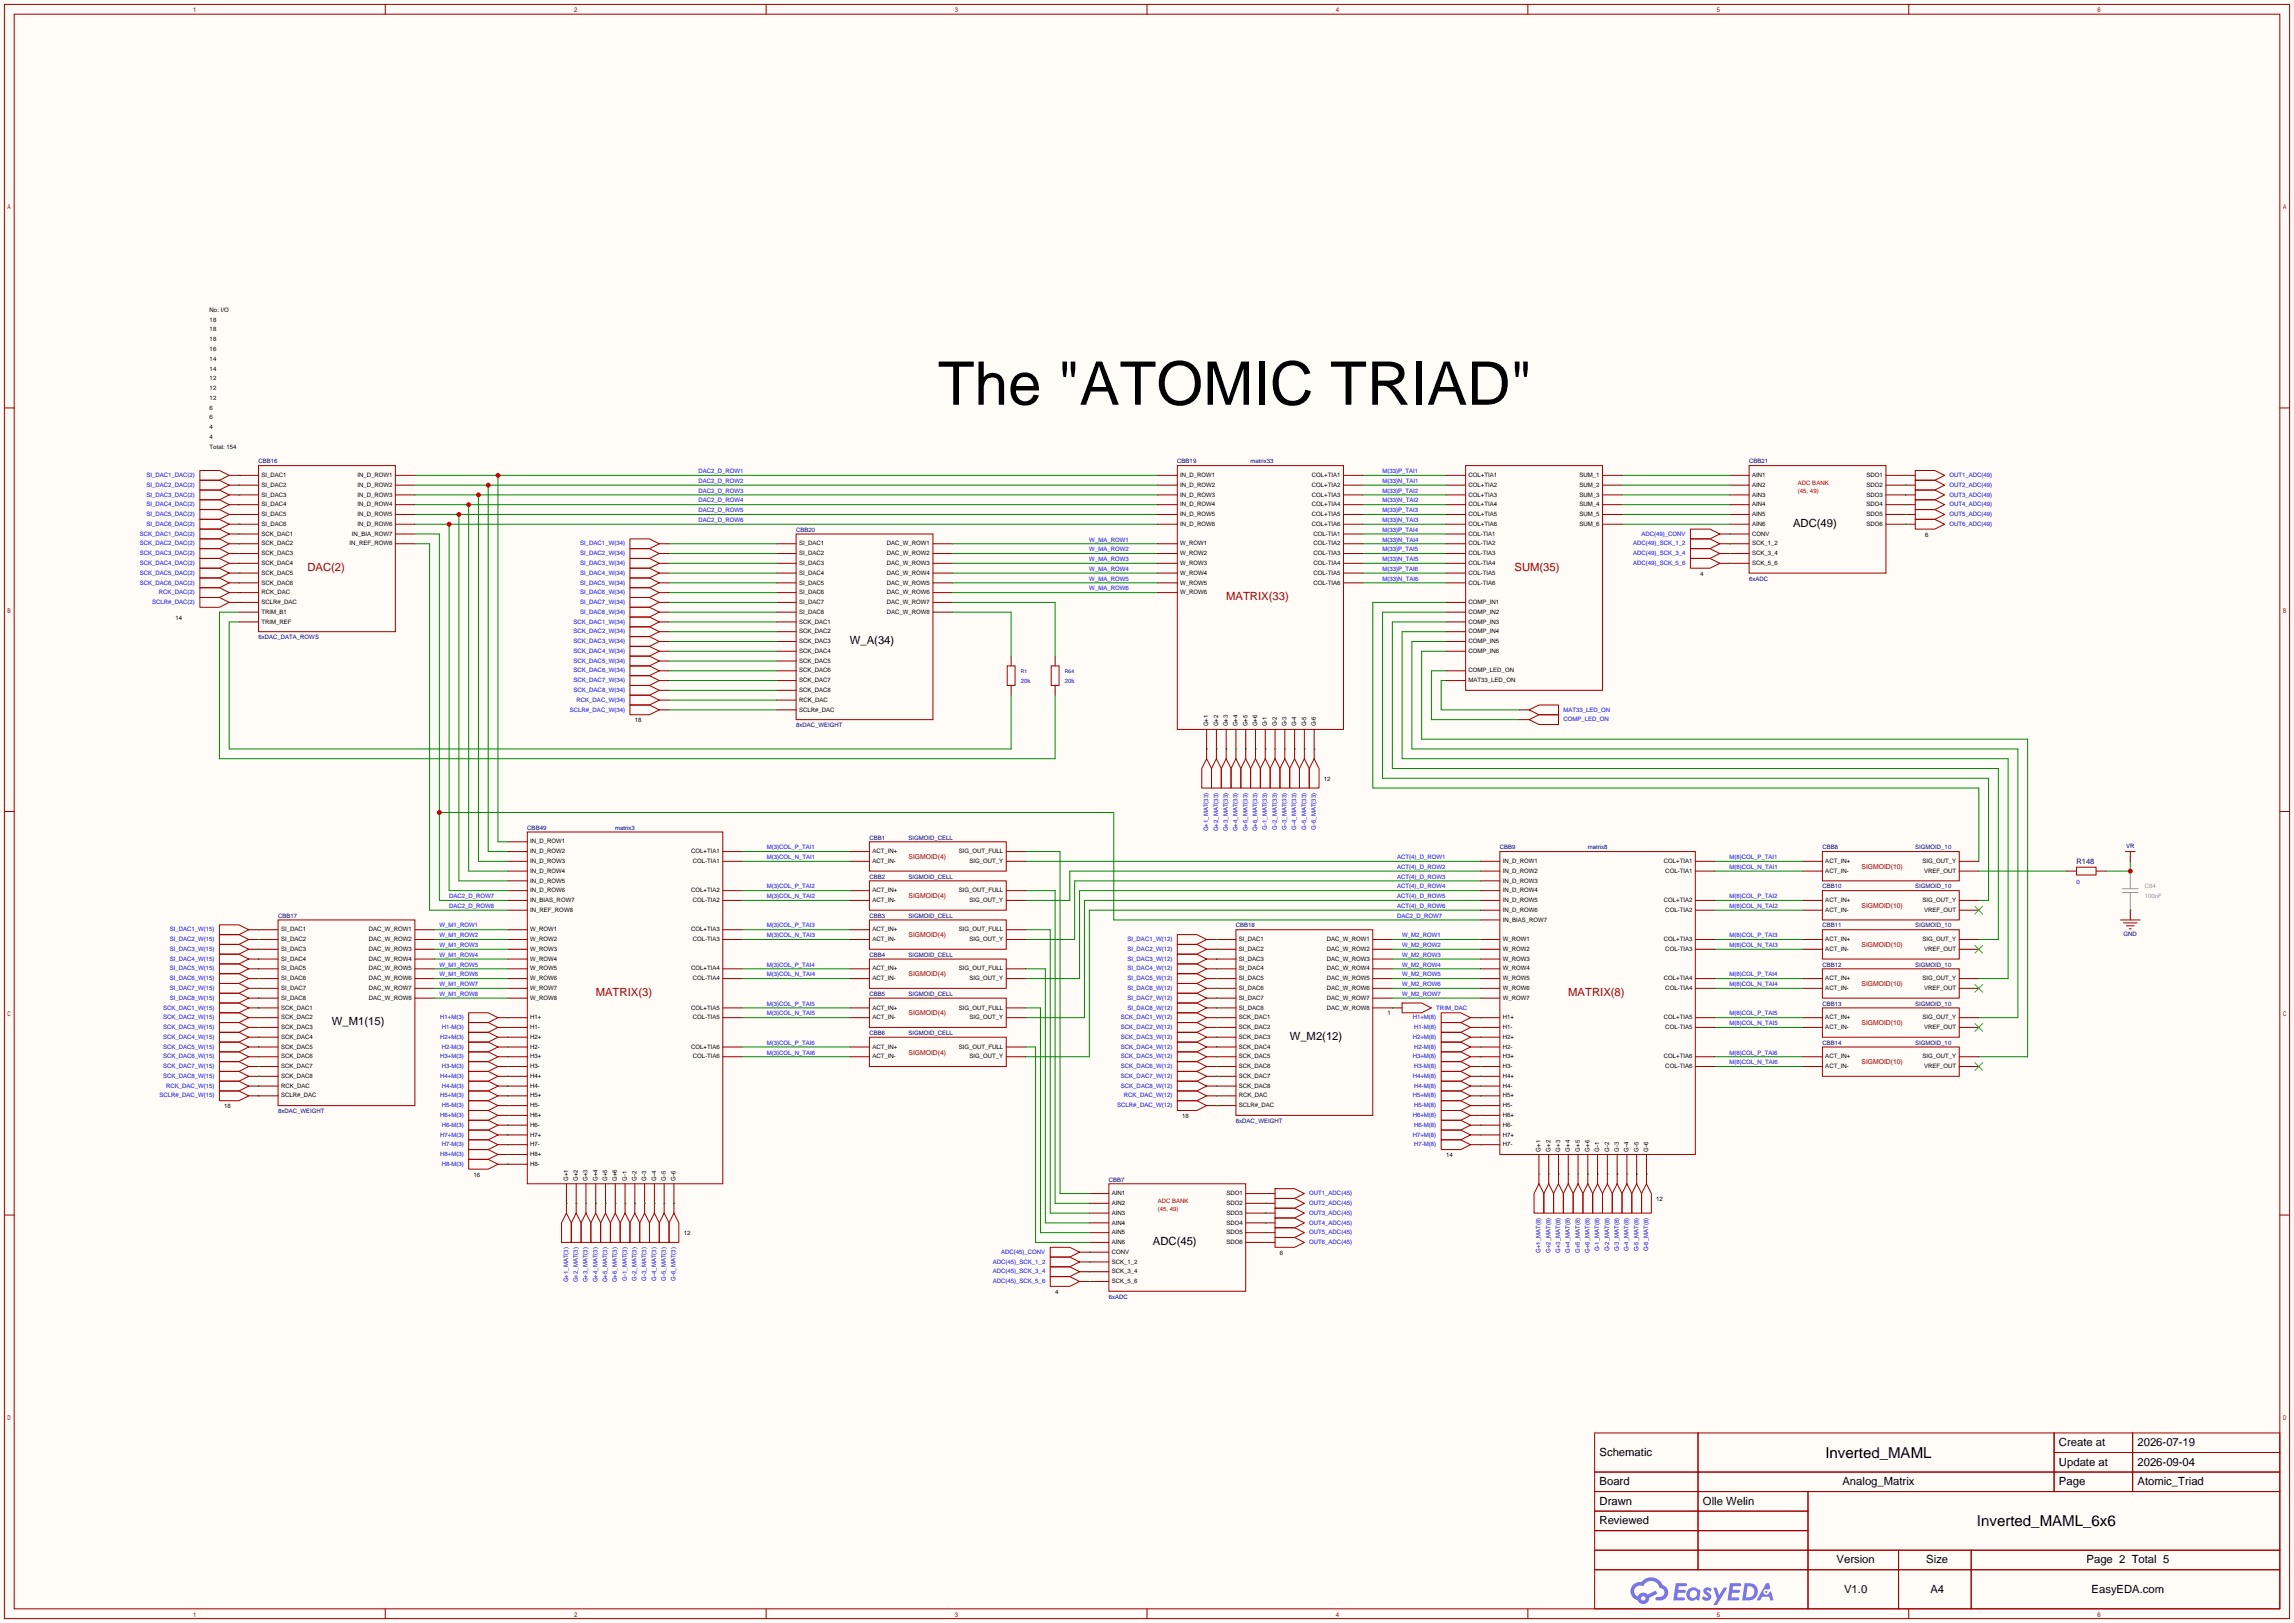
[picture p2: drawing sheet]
<svg xmlns="http://www.w3.org/2000/svg" width="596mm" height="422mm" viewBox="0 0 596 422" stroke-linecap="round" stroke-linejoin="round" font-family="sans-serif">
<defs><g id="words">
<text font-size="15.6" x="243.7" y="105.2">The &quot;ATOMIC TRIAD&quot;</text>
<g font-size="3.9">
<text x="474.4" y="378.9">Inverted_MAML</text>
<text x="513.8" y="396.7">Inverted_MAML_6x6</text>
</g>
<g font-size="2.9">
<text x="466" y="137">ADC(49)</text>
<text x="220.9" y="167.4">W_A(34)</text>
<text x="86.2" y="266.5">W_M1(15)</text>
<text x="335.2" y="270.3">W_M2(12)</text>
<text x="299.6" y="323.6">ADC(45)</text>
<text x="535.1" y="375.9">Create at</text>
<text x="555.5" y="375.9">2026-07-19</text>
<text x="415.7" y="378.4">Schematic</text>
<text x="535.1" y="381">Update at</text>
<text x="555.5" y="381">2026-09-04</text>
<text x="415.7" y="386.1">Board</text>
<text x="478.8" y="386.1">Analog_Matrix</text>
<text x="535.1" y="386.1">Page</text>
<text x="555.5" y="386.1">Atomic_Triad</text>
<text x="415.7" y="391.1">Drawn</text>
<text x="442.5" y="391.1">Olle Welin</text>
<text x="415.7" y="396.2">Reviewed</text>
<text x="477.3" y="406.4">Version</text>
<text x="500.6" y="406.4">Size</text>
<text x="542.2" y="406.4">Page 2 Total 5</text>
<text x="479.2" y="414">V1.0</text>
<text x="501.6" y="414">A4</text>
<text x="543.5" y="414">EasyEDA.com</text>
</g>
<g font-size="2.9" fill="#a00000">
<text x="79.9" y="148.4">DAC(2)</text>
<text x="393.6" y="148.4">SUM(35)</text>
<text x="318.6" y="156">MATRIX(33)</text>
<text x="154.8" y="258.9">MATRIX(3)</text>
<text x="407.5" y="258.9">MATRIX(8)</text>
</g>
<text font-size="2" fill="#000080" x="539.6" y="224.6">R148</text>
<g font-size="1.8" fill="#a00000">
<text x="236.1" y="223.3">SIGMOID(4)</text>
<text x="483.7" y="225.9">SIGMOID(10)</text>
<text x="236.1" y="233.5">SIGMOID(4)</text>
<text x="483.7" y="236">SIGMOID(10)</text>
<text x="236.1" y="243.6">SIGMOID(4)</text>
<text x="483.7" y="246.2">SIGMOID(10)</text>
<text x="236.1" y="253.8">SIGMOID(4)</text>
<text x="483.7" y="256.3">SIGMOID(10)</text>
<text x="236.1" y="264">SIGMOID(4)</text>
<text x="483.7" y="266.5">SIGMOID(10)</text>
<text x="236.1" y="274.1">SIGMOID(4)</text>
<text x="483.7" y="276.7">SIGMOID(10)</text>
</g>
<g font-size="1.6">
<text x="54.5" y="81.1">No: I/O</text>
<text x="54.5" y="83.6">18</text>
<text x="54.5" y="88.7">18</text>
<text x="54.5" y="86.2">18</text>
<text x="54.5" y="93.8">14</text>
<text x="54.5" y="91.2">16</text>
<text x="54.5" y="96.3">14</text>
<text x="54.5" y="101.4">12</text>
<text x="54.5" y="98.9">12</text>
<text x="54.5" y="103.9">12</text>
<text x="54.5" y="106.5">6</text>
<text x="54.5" y="109">6</text>
<text x="54.5" y="111.6">4</text>
<text x="54.5" y="116.6">Total: 154</text>
<text x="54.5" y="114.1">4</text>
<text x="67.9" y="124">SI_DAC1</text>
<text x="92.9" y="124">IN_D_ROW1</text>
<text x="306.7" y="124">IN_D_ROW1</text>
<text x="340.9" y="124">COL+TIA1</text>
<text x="381.6" y="124">COL+TIA1</text>
<text x="410.5" y="124">SUM_1</text>
<text x="455.3" y="124">AIN1</text>
<text x="485.1" y="124">SDO1</text>
<text x="67.9" y="126.5">SI_DAC2</text>
<text x="67.9" y="129.1">SI_DAC3</text>
<text x="67.9" y="131.6">SI_DAC4</text>
<text x="92.9" y="126.5">IN_D_ROW2</text>
<text x="92.9" y="129.1">IN_D_ROW3</text>
<text x="92.9" y="131.6">IN_D_ROW4</text>
<text x="306.7" y="126.5">IN_D_ROW2</text>
<text x="306.7" y="129.1">IN_D_ROW3</text>
<text x="306.7" y="131.6">IN_D_ROW4</text>
<text x="340.9" y="126.5">COL+TIA2</text>
<text x="340.9" y="129.1">COL+TIA3</text>
<text x="340.9" y="131.6">COL+TIA4</text>
<text x="381.6" y="126.5">COL+TIA2</text>
<text x="381.6" y="129.1">COL+TIA3</text>
<text x="381.6" y="131.6">COL+TIA4</text>
<text x="410.5" y="126.5">SUM_2</text>
<text x="410.5" y="129.1">SUM_3</text>
<text x="410.5" y="131.6">SUM_4</text>
<text x="455.3" y="126.5">AIN2</text>
<text x="455.3" y="129.1">AIN3</text>
<text x="455.3" y="131.6">AIN4</text>
<text x="485.1" y="126.5">SDO2</text>
<text x="485.1" y="129.1">SDO3</text>
<text x="485.1" y="131.6">SDO4</text>
<text x="67.9" y="134.2">SI_DAC5</text>
<text x="67.9" y="136.7">SI_DAC6</text>
<text x="92.9" y="134.2">IN_D_ROW5</text>
<text x="92.9" y="136.7">IN_D_ROW6</text>
<text x="306.7" y="134.2">IN_D_ROW5</text>
<text x="306.7" y="136.7">IN_D_ROW6</text>
<text x="340.9" y="134.2">COL+TIA5</text>
<text x="340.9" y="136.7">COL+TIA6</text>
<text x="381.6" y="134.2">COL+TIA5</text>
<text x="381.6" y="136.7">COL+TIA6</text>
<text x="410.5" y="134.2">SUM_5</text>
<text x="410.5" y="136.7">SUM_6</text>
<text x="455.3" y="134.2">AIN5</text>
<text x="455.3" y="136.7">AIN6</text>
<text x="485.1" y="134.2">SDO5</text>
<text x="485.1" y="136.7">SDO6</text>
<text x="67.9" y="139.2">SCK_DAC1</text>
<text x="67.9" y="141.8">SCK_DAC2</text>
<text x="90.9" y="141.8">IN_REF_ROW8</text>
<text x="91.5" y="139.2">IN_BIA_ROW7</text>
<text x="207.6" y="141.8">SI_DAC1</text>
<text x="230.5" y="141.8">DAC_W_ROW1</text>
<text x="306.7" y="141.8">W_ROW1</text>
<text x="341.3" y="139.2">COL-TIA1</text>
<text x="341.3" y="141.8">COL-TIA2</text>
<text x="381.6" y="139.2">COL-TIA1</text>
<text x="381.6" y="141.8">COL-TIA2</text>
<text x="455.3" y="139.2">CONV</text>
<text x="455.3" y="141.8">SCK_1_2</text>
<text x="500.3" y="139.5">6</text>
<text x="67.9" y="144.3">SCK_DAC3</text>
<text x="67.9" y="146.9">SCK_DAC4</text>
<text x="67.9" y="149.4">SCK_DAC5</text>
<text x="207.6" y="144.3">SI_DAC2</text>
<text x="207.6" y="146.9">SI_DAC3</text>
<text x="207.6" y="149.4">SI_DAC4</text>
<text x="230.5" y="144.3">DAC_W_ROW2</text>
<text x="230.5" y="146.9">DAC_W_ROW3</text>
<text x="230.5" y="149.4">DAC_W_ROW4</text>
<text x="306.7" y="144.3">W_ROW2</text>
<text x="306.7" y="146.9">W_ROW3</text>
<text x="306.7" y="149.4">W_ROW4</text>
<text x="341.3" y="144.3">COL-TIA3</text>
<text x="341.3" y="146.9">COL-TIA4</text>
<text x="341.3" y="149.4">COL-TIA5</text>
<text x="381.6" y="144.3">COL-TIA3</text>
<text x="381.6" y="146.9">COL-TIA4</text>
<text x="381.6" y="149.4">COL-TIA5</text>
<text x="441.8" y="149.7">4</text>
<text x="455.3" y="144.3">SCK_3_4</text>
<text x="455.3" y="146.9">SCK_5_6</text>
<text x="67.9" y="151.9">SCK_DAC6</text>
<text x="67.9" y="154.5">RCK_DAC</text>
<text x="207.6" y="151.9">SI_DAC5</text>
<text x="207.6" y="154.5">SI_DAC6</text>
<text x="230.5" y="151.9">DAC_W_ROW5</text>
<text x="230.5" y="154.5">DAC_W_ROW6</text>
<text x="306.7" y="151.9">W_ROW5</text>
<text x="306.7" y="154.5">W_ROW6</text>
<text x="341.3" y="151.9">COL-TIA6</text>
<text x="381.6" y="151.9">COL-TIA6</text>
<text x="45.6" y="161.1">14</text>
<text x="67.9" y="157">SCLR#_DAC</text>
<text x="67.9" y="159.6">TRIM_B1</text>
<text x="207.6" y="157">SI_DAC7</text>
<text x="207.6" y="159.6">SI_DAC8</text>
<text x="230.5" y="157">DAC_W_ROW7</text>
<text x="230.5" y="159.6">DAC_W_ROW8</text>
<text x="381.6" y="157">COMP_IN1</text>
<text x="381.6" y="159.6">COMP_IN2</text>
<text x="67.9" y="162.1">TRIM_REF</text>
<text x="207.6" y="162.1">SCK_DAC1</text>
<text x="207.6" y="164.6">SCK_DAC2</text>
<text x="207.6" y="167.2">SCK_DAC3</text>
<text x="381.6" y="162.1">COMP_IN3</text>
<text x="381.6" y="164.6">COMP_IN4</text>
<text x="381.6" y="167.2">COMP_IN5</text>
<text x="207.6" y="169.7">SCK_DAC4</text>
<text x="207.6" y="172.3">SCK_DAC5</text>
<text x="381.6" y="169.7">COMP_IN6</text>
<text x="207.6" y="174.8">SCK_DAC6</text>
<text x="207.6" y="177.3">SCK_DAC7</text>
<text x="207.6" y="179.9">SCK_DAC8</text>
<text x="381.6" y="174.8">COMP_LED_ON</text>
<text x="381.6" y="177.3">MAT33_LED_ON</text>
<text x="207.6" y="182.4">RCK_DAC</text>
<text x="207.6" y="185">SCLR#_DAC</text>
<text x="165" y="187.8">18</text>
<text x="314" y="188.8" transform="rotate(-90 314 188.8)">G+1</text>
<text x="316.5" y="188.8" transform="rotate(-90 316.5 188.8)">G+2</text>
<text x="319.1" y="188.8" transform="rotate(-90 319.1 188.8)">G+3</text>
<text x="321.6" y="188.8" transform="rotate(-90 321.6 188.8)">G+4</text>
<text x="324.2" y="188.8" transform="rotate(-90 324.2 188.8)">G+5</text>
<text x="326.7" y="188.8" transform="rotate(-90 326.7 188.8)">G+6</text>
<text x="329.2" y="188.8" transform="rotate(-90 329.2 188.8)">G-1</text>
<text x="331.8" y="188.8" transform="rotate(-90 331.8 188.8)">G-2</text>
<text x="334.3" y="188.8" transform="rotate(-90 334.3 188.8)">G-3</text>
<text x="336.9" y="188.8" transform="rotate(-90 336.9 188.8)">G-4</text>
<text x="339.4" y="188.8" transform="rotate(-90 339.4 188.8)">G-5</text>
<text x="341.9" y="188.8" transform="rotate(-90 341.9 188.8)">G-6</text>
<text x="344" y="203">12</text>
<text x="137.8" y="219.3">IN_D_ROW1</text>
<text x="137.8" y="221.8">IN_D_ROW2</text>
<text x="179.6" y="221.8">COL+TIA1</text>
<text x="226.7" y="221.8">ACT_IN+</text>
<text x="249.2" y="221.8">SIG_OUT_FULL</text>
<text x="137.8" y="224.3">IN_D_ROW3</text>
<text x="137.8" y="226.9">IN_D_ROW4</text>
<text x="180" y="224.3">COL-TIA1</text>
<text x="226.7" y="224.3">ACT_IN-</text>
<text x="252" y="224.3">SIG_OUT_Y</text>
<text x="390.5" y="224.3">IN_D_ROW1</text>
<text x="390.5" y="226.9">IN_D_ROW2</text>
<text x="432.4" y="224.3">COL+TIA1</text>
<text x="432.8" y="226.9">COL-TIA1</text>
<text x="474.3" y="226.9">ACT_IN-</text>
<text x="474.3" y="224.3">ACT_IN+</text>
<text x="499.6" y="224.3">SIG_OUT_Y</text>
<text x="500" y="226.9">VREF_OUT</text>
<text x="137.8" y="229.4">IN_D_ROW5</text>
<text x="137.8" y="232">IN_D_ROW6</text>
<text x="179.6" y="232">COL+TIA2</text>
<text x="226.7" y="232">ACT_IN+</text>
<text x="249.2" y="232">SIG_OUT_FULL</text>
<text x="390.5" y="229.4">IN_D_ROW3</text>
<text x="390.5" y="232">IN_D_ROW4</text>
<text x="137.8" y="234.5">IN_BIAS_ROW7</text>
<text x="137.8" y="237">IN_REF_ROW8</text>
<text x="180" y="234.5">COL-TIA2</text>
<text x="226.7" y="234.5">ACT_IN-</text>
<text x="252" y="234.5">SIG_OUT_Y</text>
<text x="390.5" y="234.5">IN_D_ROW5</text>
<text x="390.5" y="237">IN_D_ROW6</text>
<text x="390.5" y="239.6">IN_BIAS_ROW7</text>
<text x="432.4" y="234.5">COL+TIA2</text>
<text x="432.8" y="237">COL-TIA2</text>
<text x="474.3" y="237">ACT_IN-</text>
<text x="474.3" y="234.5">ACT_IN+</text>
<text x="499.6" y="234.5">SIG_OUT_Y</text>
<text x="500" y="237">VREF_OUT</text>
<text x="73" y="242.1">SI_DAC1</text>
<text x="73" y="244.7">SI_DAC2</text>
<text x="95.9" y="242.1">DAC_W_ROW1</text>
<text x="95.9" y="244.7">DAC_W_ROW2</text>
<text x="137.8" y="242.1">W_ROW1</text>
<text x="137.8" y="244.7">W_ROW2</text>
<text x="179.6" y="242.1">COL+TIA3</text>
<text x="180" y="244.7">COL-TIA3</text>
<text x="226.7" y="244.7">ACT_IN-</text>
<text x="226.7" y="242.1">ACT_IN+</text>
<text x="249.2" y="242.1">SIG_OUT_FULL</text>
<text x="252" y="244.7">SIG_OUT_Y</text>
<text x="321.9" y="244.7">SI_DAC1</text>
<text x="344.8" y="244.7">DAC_W_ROW1</text>
<text x="390.5" y="244.7">W_ROW1</text>
<text x="432.4" y="244.7">COL+TIA3</text>
<text x="474.3" y="244.7">ACT_IN+</text>
<text x="499.6" y="244.7">SIG_OUT_Y</text>
<text x="73" y="247.2">SI_DAC3</text>
<text x="73" y="249.7">SI_DAC4</text>
<text x="95.9" y="247.2">DAC_W_ROW3</text>
<text x="95.9" y="249.7">DAC_W_ROW4</text>
<text x="137.8" y="247.2">W_ROW3</text>
<text x="137.8" y="249.7">W_ROW4</text>
<text x="321.9" y="247.2">SI_DAC2</text>
<text x="321.9" y="249.7">SI_DAC3</text>
<text x="344.8" y="247.2">DAC_W_ROW2</text>
<text x="344.8" y="249.7">DAC_W_ROW3</text>
<text x="390.5" y="247.2">W_ROW2</text>
<text x="390.5" y="249.7">W_ROW3</text>
<text x="432.8" y="247.2">COL-TIA3</text>
<text x="474.3" y="247.2">ACT_IN-</text>
<text x="500" y="247.2">VREF_OUT</text>
<text x="73" y="252.3">SI_DAC5</text>
<text x="73" y="254.8">SI_DAC6</text>
<text x="73" y="257.4">SI_DAC7</text>
<text x="95.9" y="252.3">DAC_W_ROW5</text>
<text x="95.9" y="254.8">DAC_W_ROW6</text>
<text x="95.9" y="257.4">DAC_W_ROW7</text>
<text x="137.8" y="252.3">W_ROW5</text>
<text x="137.8" y="254.8">W_ROW6</text>
<text x="137.8" y="257.4">W_ROW7</text>
<text x="179.6" y="252.3">COL+TIA4</text>
<text x="180" y="254.8">COL-TIA4</text>
<text x="226.7" y="254.8">ACT_IN-</text>
<text x="226.7" y="252.3">ACT_IN+</text>
<text x="249.2" y="252.3">SIG_OUT_FULL</text>
<text x="252" y="254.8">SIG_OUT_Y</text>
<text x="321.9" y="252.3">SI_DAC4</text>
<text x="321.9" y="254.8">SI_DAC5</text>
<text x="321.9" y="257.4">SI_DAC6</text>
<text x="344.8" y="252.3">DAC_W_ROW4</text>
<text x="344.8" y="254.8">DAC_W_ROW5</text>
<text x="344.8" y="257.4">DAC_W_ROW6</text>
<text x="390.5" y="252.3">W_ROW4</text>
<text x="390.5" y="254.8">W_ROW5</text>
<text x="390.5" y="257.4">W_ROW6</text>
<text x="432.4" y="254.8">COL+TIA4</text>
<text x="432.8" y="257.4">COL-TIA4</text>
<text x="474.3" y="257.4">ACT_IN-</text>
<text x="474.3" y="254.8">ACT_IN+</text>
<text x="499.6" y="254.8">SIG_OUT_Y</text>
<text x="500" y="257.4">VREF_OUT</text>
<text x="73" y="259.9">SI_DAC8</text>
<text x="73" y="262.4">SCK_DAC1</text>
<text x="95.9" y="259.9">DAC_W_ROW8</text>
<text x="137.8" y="259.9">W_ROW8</text>
<text x="179.6" y="262.4">COL+TIA5</text>
<text x="226.7" y="262.4">ACT_IN+</text>
<text x="249.2" y="262.4">SIG_OUT_FULL</text>
<text x="321.9" y="259.9">SI_DAC7</text>
<text x="321.9" y="262.4">SI_DAC8</text>
<text x="344.8" y="259.9">DAC_W_ROW7</text>
<text x="344.8" y="262.4">DAC_W_ROW8</text>
<text x="360.6" y="264">1</text>
<text x="390.5" y="259.9">W_ROW7</text>
<text x="73" y="265">SCK_DAC2</text>
<text x="73" y="267.5">SCK_DAC3</text>
<text x="137.8" y="265">H1+</text>
<text x="137.8" y="267.5">H1-</text>
<text x="180" y="265">COL-TIA5</text>
<text x="226.7" y="265">ACT_IN-</text>
<text x="252" y="265">SIG_OUT_Y</text>
<text x="321.9" y="265">SCK_DAC1</text>
<text x="321.9" y="267.5">SCK_DAC2</text>
<text x="390.5" y="265">H1+</text>
<text x="390.5" y="267.5">H1-</text>
<text x="432.4" y="265">COL+TIA5</text>
<text x="432.8" y="267.5">COL-TIA5</text>
<text x="474.3" y="267.5">ACT_IN-</text>
<text x="474.3" y="265">ACT_IN+</text>
<text x="499.6" y="265">SIG_OUT_Y</text>
<text x="500" y="267.5">VREF_OUT</text>
<text x="73" y="270.1">SCK_DAC4</text>
<text x="73" y="272.6">SCK_DAC5</text>
<text x="73" y="275.1">SCK_DAC6</text>
<text x="137.8" y="270.1">H2+</text>
<text x="137.8" y="275.1">H3+</text>
<text x="137.8" y="272.6">H2-</text>
<text x="179.6" y="272.6">COL+TIA6</text>
<text x="180" y="275.1">COL-TIA6</text>
<text x="226.7" y="275.1">ACT_IN-</text>
<text x="226.7" y="272.6">ACT_IN+</text>
<text x="249.2" y="272.6">SIG_OUT_FULL</text>
<text x="252" y="275.1">SIG_OUT_Y</text>
<text x="321.9" y="270.1">SCK_DAC3</text>
<text x="321.9" y="272.6">SCK_DAC4</text>
<text x="321.9" y="275.1">SCK_DAC5</text>
<text x="390.5" y="270.1">H2+</text>
<text x="390.5" y="275.1">H3+</text>
<text x="390.5" y="272.6">H2-</text>
<text x="432.4" y="275.1">COL+TIA6</text>
<text x="474.3" y="275.1">ACT_IN+</text>
<text x="499.6" y="275.1">SIG_OUT_Y</text>
<text x="73" y="277.7">SCK_DAC7</text>
<text x="73" y="280.2">SCK_DAC8</text>
<text x="137.8" y="280.2">H4+</text>
<text x="137.8" y="277.7">H3-</text>
<text x="321.9" y="277.7">SCK_DAC6</text>
<text x="321.9" y="280.2">SCK_DAC7</text>
<text x="390.5" y="280.2">H4+</text>
<text x="390.5" y="277.7">H3-</text>
<text x="432.8" y="277.7">COL-TIA6</text>
<text x="474.3" y="277.7">ACT_IN-</text>
<text x="500" y="277.7">VREF_OUT</text>
<text x="73" y="282.8">RCK_DAC</text>
<text x="73" y="285.3">SCLR#_DAC</text>
<text x="137.8" y="285.3">H5+</text>
<text x="137.8" y="282.8">H4-</text>
<text x="137.8" y="287.8">H5-</text>
<text x="321.9" y="282.8">SCK_DAC8</text>
<text x="321.9" y="285.3">RCK_DAC</text>
<text x="321.9" y="287.8">SCLR#_DAC</text>
<text x="390.5" y="285.3">H5+</text>
<text x="390.5" y="282.8">H4-</text>
<text x="390.5" y="287.8">H5-</text>
<text x="58.3" y="288.1">18</text>
<text x="137.8" y="290.4">H6+</text>
<text x="137.8" y="292.9">H6-</text>
<text x="307.2" y="290.6">18</text>
<text x="390.5" y="290.4">H6+</text>
<text x="390.5" y="292.9">H6-</text>
<text x="137.8" y="298">H7-</text>
<text x="137.8" y="295.5">H7+</text>
<text x="390.5" y="298">H7-</text>
<text x="390.5" y="295.5">H7+</text>
<text x="400.4" y="299.3" transform="rotate(-90 400.4 299.3)">G+1</text>
<text x="402.9" y="299.3" transform="rotate(-90 402.9 299.3)">G+2</text>
<text x="405.4" y="299.3" transform="rotate(-90 405.4 299.3)">G+3</text>
<text x="408" y="299.3" transform="rotate(-90 408 299.3)">G+4</text>
<text x="410.5" y="299.3" transform="rotate(-90 410.5 299.3)">G+5</text>
<text x="413.1" y="299.3" transform="rotate(-90 413.1 299.3)">G+6</text>
<text x="415.6" y="299.3" transform="rotate(-90 415.6 299.3)">G-1</text>
<text x="418.1" y="299.3" transform="rotate(-90 418.1 299.3)">G-2</text>
<text x="420.7" y="299.3" transform="rotate(-90 420.7 299.3)">G-3</text>
<text x="423.2" y="299.3" transform="rotate(-90 423.2 299.3)">G-4</text>
<text x="425.8" y="299.3" transform="rotate(-90 425.8 299.3)">G-5</text>
<text x="428.3" y="299.3" transform="rotate(-90 428.3 299.3)">G-6</text>
<text x="123.1" y="305.9">16</text>
<text x="137.8" y="303.1">H8-</text>
<text x="137.8" y="300.5">H8+</text>
<text x="375.8" y="300.8">14</text>
<text x="147.6" y="307" transform="rotate(-90 147.6 307)">G+1</text>
<text x="150.2" y="307" transform="rotate(-90 150.2 307)">G+2</text>
<text x="152.7" y="307" transform="rotate(-90 152.7 307)">G+3</text>
<text x="155.2" y="307" transform="rotate(-90 155.2 307)">G+4</text>
<text x="157.8" y="307" transform="rotate(-90 157.8 307)">G+5</text>
<text x="160.3" y="307" transform="rotate(-90 160.3 307)">G+6</text>
<text x="162.9" y="307" transform="rotate(-90 162.9 307)">G-1</text>
<text x="165.4" y="307" transform="rotate(-90 165.4 307)">G-2</text>
<text x="167.9" y="307" transform="rotate(-90 167.9 307)">G-3</text>
<text x="170.5" y="307" transform="rotate(-90 170.5 307)">G-4</text>
<text x="173" y="307" transform="rotate(-90 173 307)">G-5</text>
<text x="175.6" y="307" transform="rotate(-90 175.6 307)">G-6</text>
<text x="288.9" y="310.7">AIN1</text>
<text x="318.7" y="310.7">SDO1</text>
<text x="288.9" y="313.2">AIN2</text>
<text x="288.9" y="315.8">AIN3</text>
<text x="318.7" y="313.2">SDO2</text>
<text x="318.7" y="315.8">SDO3</text>
<text x="430.4" y="312.2">12</text>
<text x="177.7" y="321.1">12</text>
<text x="288.9" y="318.3">AIN4</text>
<text x="288.9" y="320.9">AIN5</text>
<text x="288.9" y="323.4">AIN6</text>
<text x="318.7" y="318.3">SDO4</text>
<text x="318.7" y="320.9">SDO5</text>
<text x="318.7" y="323.4">SDO6</text>
<text x="288.9" y="325.9">CONV</text>
<text x="288.9" y="328.5">SCK_1_2</text>
<text x="332.6" y="326.2">6</text>
<text x="288.9" y="331">SCK_3_4</text>
<text x="288.9" y="333.6">SCK_5_6</text>
<text x="274.2" y="336.3">4</text>
</g>
<g font-size="1.6" fill="#00f">
<text x="38.1" y="124">SI_DAC1_DAC(2)</text>
<text x="181.5" y="123">DAC2_D_ROW1</text>
<text x="181.5" y="125.5">DAC2_D_ROW2</text>
<text x="359.3" y="123">M(33)P_TAI1</text>
<text x="359.3" y="125.5">M(33)N_TAI1</text>
<text x="506.6" y="124">OUT1_ADC(49)</text>
<text x="38.1" y="126.5">SI_DAC2_DAC(2)</text>
<text x="38.1" y="129.1">SI_DAC3_DAC(2)</text>
<text x="38.1" y="131.6">SI_DAC4_DAC(2)</text>
<text x="181.5" y="128.1">DAC2_D_ROW3</text>
<text x="181.5" y="130.6">DAC2_D_ROW4</text>
<text x="359.3" y="128.1">M(33)P_TAI2</text>
<text x="359.3" y="130.6">M(33)N_TAI2</text>
<text x="506.6" y="126.5">OUT2_ADC(49)</text>
<text x="506.6" y="129.1">OUT3_ADC(49)</text>
<text x="506.6" y="131.6">OUT4_ADC(49)</text>
<text x="38.1" y="134.2">SI_DAC5_DAC(2)</text>
<text x="38.1" y="136.7">SI_DAC6_DAC(2)</text>
<text x="181.5" y="133.1">DAC2_D_ROW5</text>
<text x="181.5" y="135.7">DAC2_D_ROW6</text>
<text x="359.3" y="133.1">M(33)P_TAI3</text>
<text x="359.3" y="135.7">M(33)N_TAI3</text>
<text x="506.6" y="134.2">OUT5_ADC(49)</text>
<text x="506.6" y="136.7">OUT6_ADC(49)</text>
<text x="36.3" y="139.2">SCK_DAC1_DAC(2)</text>
<text x="36.3" y="141.8">SCK_DAC2_DAC(2)</text>
<text x="150.8" y="141.8">SI_DAC1_W(34)</text>
<text x="283.1" y="140.8">W_MA_ROW1</text>
<text x="283.1" y="143.3">W_MA_ROW2</text>
<text x="359.3" y="138.2">M(33)P_TAI4</text>
<text x="359.3" y="140.8">M(33)N_TAI4</text>
<text x="359.3" y="143.3">M(33)P_TAI5</text>
<text x="424.4" y="141.8">ADC(49)_SCK_1_2</text>
<text x="426.6" y="139.2">ADC(49)_CONV</text>
<text x="36.3" y="144.3">SCK_DAC3_DAC(2)</text>
<text x="36.3" y="146.9">SCK_DAC4_DAC(2)</text>
<text x="36.3" y="149.4">SCK_DAC5_DAC(2)</text>
<text x="150.8" y="144.3">SI_DAC2_W(34)</text>
<text x="150.8" y="146.9">SI_DAC3_W(34)</text>
<text x="150.8" y="149.4">SI_DAC4_W(34)</text>
<text x="283.1" y="145.8">W_MA_ROW3</text>
<text x="283.1" y="148.4">W_MA_ROW4</text>
<text x="359.3" y="145.8">M(33)N_TAI5</text>
<text x="359.3" y="148.4">M(33)P_TAI6</text>
<text x="424.4" y="144.3">ADC(49)_SCK_3_4</text>
<text x="424.4" y="146.9">ADC(49)_SCK_5_6</text>
<text x="36.3" y="151.9">SCK_DAC6_DAC(2)</text>
<text x="41.3" y="154.5">RCK_DAC(2)</text>
<text x="150.8" y="151.9">SI_DAC5_W(34)</text>
<text x="150.8" y="154.5">SI_DAC6_W(34)</text>
<text x="283.1" y="150.9">W_MA_ROW5</text>
<text x="283.1" y="153.5">W_MA_ROW6</text>
<text x="359.3" y="150.9">M(33)N_TAI6</text>
<text x="39.6" y="157">SCLR#_DAC(2)</text>
<text x="150.8" y="157">SI_DAC7_W(34)</text>
<text x="150.8" y="159.6">SI_DAC8_W(34)</text>
<text x="149.1" y="162.1">SCK_DAC1_W(34)</text>
<text x="149.1" y="164.6">SCK_DAC2_W(34)</text>
<text x="149.1" y="167.2">SCK_DAC3_W(34)</text>
<text x="149.1" y="169.7">SCK_DAC4_W(34)</text>
<text x="149.1" y="172.3">SCK_DAC5_W(34)</text>
<text x="149.1" y="174.8">SCK_DAC6_W(34)</text>
<text x="149.1" y="177.3">SCK_DAC7_W(34)</text>
<text x="149.1" y="179.9">SCK_DAC8_W(34)</text>
<text x="265.3" y="177.6">20k</text>
<text x="276.7" y="177.6">20k</text>
<text x="148.1" y="185">SCLR#_DAC_W(34)</text>
<text x="149.8" y="182.4">RCK_DAC_W(34)</text>
<text x="406.3" y="185">MAT33_LED_ON</text>
<text x="406.3" y="187.5">COMP_LED_ON</text>
<text x="329.2" y="215.7" transform="rotate(-90 329.2 215.7)">G-1_MAT(33)</text>
<text x="331.8" y="215.7" transform="rotate(-90 331.8 215.7)">G-2_MAT(33)</text>
<text x="334.3" y="215.7" transform="rotate(-90 334.3 215.7)">G-3_MAT(33)</text>
<text x="336.9" y="215.7" transform="rotate(-90 336.9 215.7)">G-4_MAT(33)</text>
<text x="339.4" y="215.7" transform="rotate(-90 339.4 215.7)">G-5_MAT(33)</text>
<text x="341.9" y="215.7" transform="rotate(-90 341.9 215.7)">G-6_MAT(33)</text>
<text x="199.3" y="220.8">M(3)COL_P_TAI1</text>
<text x="314" y="216.1" transform="rotate(-90 314 216.1)">G+1_MAT(33)</text>
<text x="316.5" y="216.1" transform="rotate(-90 316.5 216.1)">G+2_MAT(33)</text>
<text x="319.1" y="216.1" transform="rotate(-90 319.1 216.1)">G+3_MAT(33)</text>
<text x="321.6" y="216.1" transform="rotate(-90 321.6 216.1)">G+4_MAT(33)</text>
<text x="324.2" y="216.1" transform="rotate(-90 324.2 216.1)">G+5_MAT(33)</text>
<text x="326.7" y="216.1" transform="rotate(-90 326.7 216.1)">G+6_MAT(33)</text>
<text x="199.3" y="223.3">M(3)COL_N_TAI1</text>
<text x="363.1" y="223.3">ACT(4)_D_ROW1</text>
<text x="363.1" y="225.9">ACT(4)_D_ROW2</text>
<text x="449.5" y="225.9">M(8)COL_N_TAI1</text>
<text x="449.5" y="223.3">M(8)COL_P_TAI1</text>
<text x="116.7" y="233.5">DAC2_D_ROW7</text>
<text x="199.3" y="233.5">M(3)COL_N_TAI2</text>
<text x="199.3" y="230.9">M(3)COL_P_TAI2</text>
<text x="363.1" y="228.4">ACT(4)_D_ROW3</text>
<text x="363.1" y="230.9">ACT(4)_D_ROW4</text>
<text x="363.1" y="233.5">ACT(4)_D_ROW5</text>
<text x="449.5" y="233.5">M(8)COL_P_TAI2</text>
<text x="539.6" y="229.7">0</text>
<text x="116.7" y="236">DAC2_D_ROW8</text>
<text x="363.1" y="236">ACT(4)_D_ROW6</text>
<text x="363.1" y="238.6">DAC2_D_ROW7</text>
<text x="449.5" y="236">M(8)COL_N_TAI2</text>
<text x="44.1" y="242.1">SI_DAC1_W(15)</text>
<text x="44.1" y="244.7">SI_DAC2_W(15)</text>
<text x="114.2" y="241.1">W_M1_ROW1</text>
<text x="114.2" y="243.6">W_M1_ROW2</text>
<text x="199.3" y="241.1">M(3)COL_P_TAI3</text>
<text x="199.3" y="243.6">M(3)COL_N_TAI3</text>
<text x="293" y="244.7">SI_DAC1_W(12)</text>
<text x="364.4" y="243.6">W_M2_ROW1</text>
<text x="449.5" y="243.6">M(8)COL_P_TAI3</text>
<text x="44.1" y="247.2">SI_DAC3_W(15)</text>
<text x="44.1" y="249.7">SI_DAC4_W(15)</text>
<text x="114.2" y="246.2">W_M1_ROW3</text>
<text x="114.2" y="248.7">W_M1_ROW4</text>
<text x="114.2" y="251.3">W_M1_ROW5</text>
<text x="199.3" y="251.3">M(3)COL_P_TAI4</text>
<text x="293" y="247.2">SI_DAC2_W(12)</text>
<text x="293" y="249.7">SI_DAC3_W(12)</text>
<text x="364.4" y="246.2">W_M2_ROW2</text>
<text x="364.4" y="248.7">W_M2_ROW3</text>
<text x="364.4" y="251.3">W_M2_ROW4</text>
<text x="449.5" y="246.2">M(8)COL_N_TAI3</text>
<text x="44.1" y="252.3">SI_DAC5_W(15)</text>
<text x="44.1" y="254.8">SI_DAC6_W(15)</text>
<text x="44.1" y="257.4">SI_DAC7_W(15)</text>
<text x="114.2" y="253.8">W_M1_ROW6</text>
<text x="114.2" y="256.3">W_M1_ROW7</text>
<text x="199.3" y="253.8">M(3)COL_N_TAI4</text>
<text x="293" y="252.3">SI_DAC4_W(12)</text>
<text x="293" y="254.8">SI_DAC5_W(12)</text>
<text x="293" y="257.4">SI_DAC6_W(12)</text>
<text x="364.4" y="253.8">W_M2_ROW5</text>
<text x="364.4" y="256.3">W_M2_ROW6</text>
<text x="449.5" y="253.8">M(8)COL_P_TAI4</text>
<text x="449.5" y="256.3">M(8)COL_N_TAI4</text>
<text x="42.4" y="262.4">SCK_DAC1_W(15)</text>
<text x="44.1" y="259.9">SI_DAC8_W(15)</text>
<text x="114.2" y="258.9">W_M1_ROW8</text>
<text x="199.3" y="261.4">M(3)COL_P_TAI5</text>
<text x="199.3" y="264">M(3)COL_N_TAI5</text>
<text x="293" y="259.9">SI_DAC7_W(12)</text>
<text x="293" y="262.4">SI_DAC8_W(12)</text>
<text x="364.4" y="258.9">W_M2_ROW7</text>
<text x="373.3" y="262.4">TRIM_DAC</text>
<text x="449.5" y="264">M(8)COL_P_TAI5</text>
<text x="42.4" y="265">SCK_DAC2_W(15)</text>
<text x="42.4" y="267.5">SCK_DAC3_W(15)</text>
<text x="114.4" y="265">H1+M(3)</text>
<text x="114.8" y="267.5">H1-M(3)</text>
<text x="291.3" y="265">SCK_DAC1_W(12)</text>
<text x="291.3" y="267.5">SCK_DAC2_W(12)</text>
<text x="367.1" y="265">H1+M(8)</text>
<text x="367.5" y="267.5">H1-M(8)</text>
<text x="449.5" y="266.5">M(8)COL_N_TAI5</text>
<text x="42.4" y="270.1">SCK_DAC4_W(15)</text>
<text x="42.4" y="272.6">SCK_DAC5_W(15)</text>
<text x="42.4" y="275.1">SCK_DAC6_W(15)</text>
<text x="114.4" y="270.1">H2+M(3)</text>
<text x="114.4" y="275.1">H3+M(3)</text>
<text x="114.8" y="272.6">H2-M(3)</text>
<text x="199.3" y="271.6">M(3)COL_P_TAI6</text>
<text x="199.3" y="274.1">M(3)COL_N_TAI6</text>
<text x="291.3" y="270.1">SCK_DAC3_W(12)</text>
<text x="291.3" y="272.6">SCK_DAC4_W(12)</text>
<text x="291.3" y="275.1">SCK_DAC5_W(12)</text>
<text x="367.1" y="270.1">H2+M(8)</text>
<text x="367.1" y="275.1">H3+M(8)</text>
<text x="367.5" y="272.6">H2-M(8)</text>
<text x="449.5" y="274.1">M(8)COL_P_TAI6</text>
<text x="42.4" y="277.7">SCK_DAC7_W(15)</text>
<text x="42.4" y="280.2">SCK_DAC8_W(15)</text>
<text x="114.4" y="280.2">H4+M(3)</text>
<text x="114.8" y="277.7">H3-M(3)</text>
<text x="291.3" y="277.7">SCK_DAC6_W(12)</text>
<text x="291.3" y="280.2">SCK_DAC7_W(12)</text>
<text x="367.1" y="280.2">H4+M(8)</text>
<text x="367.5" y="277.7">H3-M(8)</text>
<text x="449.5" y="276.7">M(8)COL_N_TAI6</text>
<text x="41.4" y="285.3">SCLR#_DAC_W(15)</text>
<text x="43.2" y="282.8">RCK_DAC_W(15)</text>
<text x="114.4" y="285.3">H5+M(3)</text>
<text x="114.8" y="282.8">H4-M(3)</text>
<text x="114.8" y="287.8">H5-M(3)</text>
<text x="290.3" y="287.8">SCLR#_DAC_W(12)</text>
<text x="291.3" y="282.8">SCK_DAC8_W(12)</text>
<text x="292.1" y="285.3">RCK_DAC_W(12)</text>
<text x="367.1" y="285.3">H5+M(8)</text>
<text x="367.5" y="282.8">H4-M(8)</text>
<text x="367.5" y="287.8">H5-M(8)</text>
<text x="114.4" y="290.4">H6+M(3)</text>
<text x="114.8" y="292.9">H6-M(3)</text>
<text x="367.1" y="290.4">H6+M(8)</text>
<text x="367.5" y="292.9">H6-M(8)</text>
<text x="114.4" y="295.5">H7+M(3)</text>
<text x="114.8" y="298">H7-M(3)</text>
<text x="367.1" y="295.5">H7+M(8)</text>
<text x="367.5" y="298">H7-M(8)</text>
<text x="114.4" y="300.5">H8+M(3)</text>
<text x="114.8" y="303.1">H8-M(3)</text>
<text x="340.2" y="310.7">OUT1_ADC(45)</text>
<text x="340.2" y="313.2">OUT2_ADC(45)</text>
<text x="340.2" y="315.8">OUT3_ADC(45)</text>
<text x="340.2" y="318.3">OUT4_ADC(45)</text>
<text x="340.2" y="320.9">OUT5_ADC(45)</text>
<text x="340.2" y="323.4">OUT6_ADC(45)</text>
<text x="258" y="328.5">ADC(45)_SCK_1_2</text>
<text x="260.2" y="325.9">ADC(45)_CONV</text>
<text x="400.4" y="325.7" transform="rotate(-90 400.4 325.7)">G+1_MAT(8)</text>
<text x="402.9" y="325.7" transform="rotate(-90 402.9 325.7)">G+2_MAT(8)</text>
<text x="405.4" y="325.7" transform="rotate(-90 405.4 325.7)">G+3_MAT(8)</text>
<text x="408" y="325.7" transform="rotate(-90 408 325.7)">G+4_MAT(8)</text>
<text x="410.5" y="325.7" transform="rotate(-90 410.5 325.7)">G+5_MAT(8)</text>
<text x="413.1" y="325.7" transform="rotate(-90 413.1 325.7)">G+6_MAT(8)</text>
<text x="415.6" y="325.3" transform="rotate(-90 415.6 325.3)">G-1_MAT(8)</text>
<text x="418.1" y="325.3" transform="rotate(-90 418.1 325.3)">G-2_MAT(8)</text>
<text x="420.7" y="325.3" transform="rotate(-90 420.7 325.3)">G-3_MAT(8)</text>
<text x="423.2" y="325.3" transform="rotate(-90 423.2 325.3)">G-4_MAT(8)</text>
<text x="425.8" y="325.3" transform="rotate(-90 425.8 325.3)">G-5_MAT(8)</text>
<text x="428.3" y="325.3" transform="rotate(-90 428.3 325.3)">G-6_MAT(8)</text>
<text x="147.6" y="333.3" transform="rotate(-90 147.6 333.3)">G+1_MAT(3)</text>
<text x="150.2" y="333.3" transform="rotate(-90 150.2 333.3)">G+2_MAT(3)</text>
<text x="152.7" y="333.3" transform="rotate(-90 152.7 333.3)">G+3_MAT(3)</text>
<text x="155.2" y="333.3" transform="rotate(-90 155.2 333.3)">G+4_MAT(3)</text>
<text x="157.8" y="333.3" transform="rotate(-90 157.8 333.3)">G+5_MAT(3)</text>
<text x="160.3" y="333.3" transform="rotate(-90 160.3 333.3)">G+6_MAT(3)</text>
<text x="162.9" y="332.9" transform="rotate(-90 162.9 332.9)">G-1_MAT(3)</text>
<text x="165.4" y="332.9" transform="rotate(-90 165.4 332.9)">G-2_MAT(3)</text>
<text x="167.9" y="332.9" transform="rotate(-90 167.9 332.9)">G-3_MAT(3)</text>
<text x="170.5" y="332.9" transform="rotate(-90 170.5 332.9)">G-4_MAT(3)</text>
<text x="173" y="332.9" transform="rotate(-90 173 332.9)">G-5_MAT(3)</text>
<text x="175.6" y="332.9" transform="rotate(-90 175.6 332.9)">G-6_MAT(3)</text>
<text x="258" y="331">ADC(45)_SCK_3_4</text>
<text x="258" y="333.6">ADC(45)_SCK_5_6</text>
</g>
<g font-size="1.6" fill="#000080">
<text x="67.2" y="120.4">CBB16</text>
<text x="305.9" y="120.4">CBB19</text>
<text x="325" y="120.4">matrix33</text>
<text x="454.5" y="120.4">CBB21</text>
<text x="206.9" y="138.2">CBB20</text>
<text x="454.5" y="150.9">6xADC</text>
<text x="67.2" y="166.2">6xDAC_DATA_ROWS</text>
<text x="206.9" y="189">8xDAC_WEIGHT</text>
<text x="137" y="215.7">CBB49</text>
<text x="159.9" y="215.7">matrix3</text>
<text x="225.9" y="218.2">CBB1</text>
<text x="236.1" y="218.2">SIGMOID_CELL</text>
<text x="389.8" y="220.8">CBB9</text>
<text x="412.6" y="220.8">matrix8</text>
<text x="473.6" y="220.8">CBB8</text>
<text x="497.7" y="220.8">SIGMOID_10</text>
<text x="552.5" y="220.5">VR</text>
<text x="225.9" y="228.4">CBB2</text>
<text x="236.1" y="228.4">SIGMOID_CELL</text>
<text x="473.6" y="230.9">CBB10</text>
<text x="497.7" y="230.9">SIGMOID_10</text>
<text x="72.3" y="238.6">CBB17</text>
<text x="225.9" y="238.6">CBB3</text>
<text x="236.1" y="238.6">SIGMOID_CELL</text>
<text x="321.2" y="241.1">CBB18</text>
<text x="473.6" y="241.1">CBB11</text>
<text x="497.7" y="241.1">SIGMOID_10</text>
<text x="551.9" y="243.4">GND</text>
<text x="225.9" y="248.7">CBB4</text>
<text x="236.1" y="248.7">SIGMOID_CELL</text>
<text x="473.6" y="251.3">CBB12</text>
<text x="497.7" y="251.3">SIGMOID_10</text>
<text x="225.9" y="258.9">CBB5</text>
<text x="236.1" y="258.9">SIGMOID_CELL</text>
<text x="473.6" y="261.4">CBB13</text>
<text x="497.7" y="261.4">SIGMOID_10</text>
<text x="225.9" y="269">CBB6</text>
<text x="236.1" y="269">SIGMOID_CELL</text>
<text x="473.6" y="271.6">CBB14</text>
<text x="497.7" y="271.6">SIGMOID_10</text>
<text x="72.3" y="289.4">8xDAC_WEIGHT</text>
<text x="321.2" y="291.9">8xDAC_WEIGHT</text>
<text x="288.2" y="307.1">CBB7</text>
<text x="288.2" y="337.6">6xADC</text>
</g>
<g font-size="1.6" fill="#a00000">
<text x="467.2" y="126">ADC BANK</text>
<text x="467.2" y="128.1">(45, 49)</text>
<text x="300.9" y="312.7">ADC BANK</text>
<text x="300.9" y="314.8">(45, 49)</text>
</g>
<g font-size="1.6" fill="#999">
<text x="557.4" y="230.9">C84</text>
<text x="557.4" y="233.5">100nF</text>
</g>
<g font-size="1.3" fill="#000080">
<text x="265.3" y="175.1">R1</text>
<text x="276.7" y="175.1">R64</text>
</g>
</g></defs>
<path d="M0 0h596.1v421.9h-596.1z" fill="#fffcf7"/>
<g fill="none" stroke="#a10000" stroke-width=".26">
<path d="M1.1 1.1h593.9v419.7h-593.9zM3.7 3.7h588.8v414.5h-588.8zM100.1 1.1v2.6M199.1 1.1v2.6M298.1 1.1v2.6M397 1.1v2.6M496 1.1v2.6M1.1 106h2.6M592.5 106h2.5M1.1 210.9h2.6M592.5 210.9h2.5M1.1 315.8h2.6"/>
<path d="M592.5 315.8h2.5M414.4 372.5h178.1v45.7h-178.1zM441.3 372.5v35.6M533.8 372.5v15.2M533.8 377.6h58.7M554.2 372.5v15.2M414.4 382.7h178.1M414.4 387.7h178.1M414.4 392.8h55.4M414.4 397.9h55.4M469.8 387.7v30.5M100.1 418.2v2.6"/>
<path d="M199.1 418.2v2.6M298.1 418.2v2.6M397 418.2v2.6M414.4 403h178.1M414.4 408.1h178.1M493.4 403v15.2M496 418.2v2.6M512.2 403v15.2"/>
</g>
<g fill="#5487ff">
<path d="M443 412.9a1.3 1.3 0 0 1 1.8 .3l-.4 .6a.47 .47 0 0 0-.4-.5 .47 .47 0 0 0-.5 .3l.1 .2a1.28 1.28 0 0 1 .8 2 1.53 1.53 0 0 1-2.2-.3l.5-.6 .8 .5a.31 .31 0 0 0 .4-.3 .31 .31 0 0 0-.3-.4 1.12 1.12 0 0 1-.6-1.8z"/>
<path d="M445.2 412.7h.9l.7 2 1.1-2h1l-2.8 4.5h-.9l1-1.6z"/>
<path d="M435.5 411.5h2.5a.4 .4 0 0 1 .4 .4 .4 .4 0 0 1-.4 .4h-1.8l-.1 1h1.6l.4 .4a.5 .5 0 0 1-.7 .4h-1.4l-.2 1.1h1.7a.39 .39 0 0 1 .4 .4 .39 .39 0 0 1-.4 .4h-2.7z"/>
<path d="M449.6 411.5h2.5a.4 .4 0 0 1 .4 .4 .4 .4 0 0 1-.4 .4h-1.7l-.2 1h1.7l.3 .2a.4 .4 0 0 1-.4 .6h-1.7l-.2 1.1h1.7a.39 .39 0 0 1 .4 .4 .39 .39 0 0 1-.4 .4h-2.7z"/>
<path d="M459 411.6h.7l.4 1.3-.7 .3a.75 .75 0 0 0-1.1 .3 .75 .75 0 0 0 .5 1.1 .75 .75 0 0 0 .9-.7l.6-.3 .6 2.4h-.9l-.2-.9h-1.9l-.5 .9h-.9z"/>
<path d="M453.4 411.5l-.7 4.5h1.5a2.27 2.27 0 0 0 2.6-2.3 2.27 2.27 0 0 0-2.7-2.2zM454.1 412.3a1.5 1.5 0 0 1 1.8 1.6 1.5 1.5 0 0 1-1.9 1.3h-.3z"/>
<path d="M438.8 413.2a1.6 1.6 0 0 0-.3 2.3 1.6 1.6 0 0 0 2.3 .2l.8 .3 .3-2.5-.2-.2-.4-.1a1.58 1.58 0 0 0-2.5 0zM439.4 413.7a.99 .99 0 0 1 1.6 .6 .99 .99 0 0 1-1.3 1.1 .98 .98 0 0 1-.3-1.7z"/>
<path d="M424.4 411.9a2.37 2.37 0 0 0 1.2 4.1 1.54 1.54 0 0 0 1.7 .9 1.54 1.54 0 0 0 1.3-1.5l2.1-1.1-.4-.8-2.1 1a1.57 1.57 0 0 0-2.6 .5 1.5 1.5 0 0 1-.7-2.1 1.5 1.5 0 0 1 2.1-.5 2.27 2.27 0 0 1 2.3-1.4 2.27 2.27 0 0 1 2 1.8 1.16 1.16 0 0 1 1.3 1.1 1.16 1.16 0 0 1-1.1 1.2h-.7a.47 .47 0 0 0-.6 .4 .47 .47 0 0 0 .4 .5 2.14 2.14 0 0 0 2.8-1.3 2.14 2.14 0 0 0-1.4-2.7 3.2 3.2 0 0 0-5.4-.7l-1.2 .1zM426.5 415.5a.58 .58 0 0 1 1.1 0 .58 .58 0 0 1-1.1 0z"/>
<circle cx="459" cy="413.8" r=".28"/>
</g>
<g fill="none" stroke="#a10000" stroke-width=".26">
<path d="M67.2 121h35.5v43.2h-35.5zM454.5 121h35.6v28h-35.6zM137 216.3h50.8v91.4h-50.8zM225.9 218.8h35.6v7.6h-35.6zM225.9 239.1h35.6v7.7h-35.6zM225.9 229h35.6v7.6h-35.6zM389.8 221.4h50.8v78.7h-50.8zM473.6 221.4h35.5v7.6h-35.5zM473.6 231.5h35.5v7.6h-35.5zM551.1 239.1h5M551.8 239.9h3.6M225.9 259.5h35.6v7.6h-35.6z"/>
<path d="M225.9 249.3h35.6v7.6h-35.6zM473.6 251.8h35.5v7.7h-35.5zM473.6 241.7h35.5v7.6h-35.5zM552.6 240.7h2M553.3 241.4h.5M225.9 269.6h35.6v7.6h-35.6zM473.6 262h35.5v7.6h-35.5zM473.6 272.2h35.5v7.6h-35.5zM288.2 307.7h35.5v28h-35.5z"/>
</g>
<g fill="none" stroke="#870000" stroke-width=".26">
<path d="M62.1 123.6h5.1M62.1 138.8h5.1M62.1 126.1h5.1M62.1 128.7h5.1M62.1 131.2h5.1M62.1 133.7h5.1M62.1 136.3h5.1M102.7 123.6h5.1M102.7 138.8h5.1M102.7 126.1h5.1M102.7 128.7h5.1M102.7 131.2h5.1"/>
<path d="M102.7 133.7h5.1M102.7 136.3h5.1M449.5 123.6h5M449.5 138.8h5M449.5 126.1h5M449.5 128.7h5M449.5 131.2h5M449.5 133.7h5M449.5 136.3h5M490.1 123.6h5.1M490.1 126.1h5.1M490.1 128.7h5.1"/>
<path d="M490.1 131.2h5.1M490.1 133.7h5.1M490.1 136.3h5.1M62.1 141.4h5.1M62.1 143.9h5.1M62.1 146.4h5.1M62.1 149h5.1M62.1 151.5h5.1M62.1 154.1h5.1M62.1 156.6h5.1M62.1 159.1h5.1M102.7 141.4h5.1"/>
<path d="M449.5 141.4h5M449.5 143.9h5M449.5 146.4h5M62.1 161.7h5.1M132 218.8h5M132 221.4h5M132 231.5h5M132 223.9h5M132 234.1h5M132 226.4h5M132 229h5M132 236.6h5"/>
<path d="M187.8 221.4h5.1M187.8 231.5h5.1M187.8 223.9h5.1M187.8 234.1h5.1M220.9 221.4h5M220.9 231.5h5M220.9 223.9h5M220.9 234.1h5M261.5 221.4h5.1M261.5 231.5h5.1M261.5 223.9h5.1M261.5 234.1h5.1"/>
<path d="M384.7 231.5h5.1M384.7 223.9h5.1M384.7 234.1h5.1M384.7 226.4h5.1M384.7 229h5.1M384.7 236.6h5.1M384.7 239.1h5.1M440.6 223.9h5M440.6 234.1h5M440.6 226.4h5M440.6 236.6h5M468.5 223.9h5.1"/>
<path d="M468.5 234.1h5.1M468.5 226.4h5.1M468.5 236.6h5.1M509.1 223.9h5.1M509.1 234.1h5.1M509.1 226.4h5.1M509.1 236.6h5.1M553.6 236.6v2.5M132 241.7h5M132 251.8h5M132 244.2h5M132 254.4h5"/>
<path d="M132 246.8h5M132 249.3h5M132 256.9h5M132 259.5h5M187.8 241.7h5.1M187.8 251.8h5.1M187.8 244.2h5.1M187.8 254.4h5.1M220.9 241.7h5M220.9 251.8h5M220.9 244.2h5M220.9 254.4h5"/>
<path d="M261.5 241.7h5.1M261.5 251.8h5.1M261.5 244.2h5.1M261.5 254.4h5.1M384.7 251.8h5.1M384.7 244.2h5.1M384.7 254.4h5.1M384.7 246.8h5.1M384.7 249.3h5.1M384.7 256.9h5.1M384.7 259.5h5.1M440.6 244.2h5"/>
<path d="M440.6 254.4h5M440.6 246.8h5M440.6 256.9h5M468.5 244.2h5.1M468.5 254.4h5.1M468.5 246.8h5.1M468.5 256.9h5.1M509.1 244.2h5.1M509.1 254.4h5.1M509.1 246.8h5.1M509.1 256.9h5.1M132 272.2h5"/>
<path d="M132 264.5h5M132 274.7h5M132 269.6h5M132 279.8h5M132 267.1h5M132 277.2h5M187.8 262h5.1M187.8 272.2h5.1M187.8 264.5h5.1M187.8 274.7h5.1M220.9 262h5M220.9 272.2h5"/>
<path d="M220.9 264.5h5M220.9 274.7h5M261.5 262h5.1M261.5 272.2h5.1M261.5 264.5h5.1M261.5 274.7h5.1M384.7 272.2h5.1M384.7 264.5h5.1M384.7 274.7h5.1M384.7 269.6h5.1M384.7 279.8h5.1M384.7 267.1h5.1"/>
<path d="M384.7 277.2h5.1M440.6 264.5h5M440.6 274.7h5M440.6 267.1h5M440.6 277.2h5M468.5 264.5h5.1M468.5 274.7h5.1M468.5 267.1h5.1M468.5 277.2h5.1M509.1 264.5h5.1M509.1 274.7h5.1M509.1 267.1h5.1"/>
<path d="M509.1 277.2h5.1M132 284.9h5M132 289.9h5M132 282.3h5M132 287.4h5M132 292.5h5M132 297.6h5M132 295h5M384.7 284.9h5.1M384.7 289.9h5.1M384.7 282.3h5.1M384.7 287.4h5.1"/>
<path d="M384.7 292.5h5.1M384.7 297.6h5.1M384.7 295h5.1M132 302.6h5M132 300.1h5M147.2 307.7v5.1M149.7 307.7v5.1M152.3 307.7v5.1M154.8 307.7v5.1M157.4 307.7v5.1M159.9 307.7v5.1M162.4 307.7v5.1"/>
<path d="M165 307.7v5.1M167.5 307.7v5.1M170.1 307.7v5.1M172.6 307.7v5.1M175.1 307.7v5.1M283.1 310.3h5.1M283.1 312.8h5.1M283.1 315.3h5.1M283.1 317.9h5.1M323.7 310.3h5.1M323.7 312.8h5.1M323.7 315.3h5.1"/>
<path d="M323.7 317.9h5.1M399.9 300.1v5.1M402.5 300.1v5.1M405 300.1v5.1M407.5 300.1v5.1M410.1 300.1v5.1M412.6 300.1v5.1M415.2 300.1v5.1M417.7 300.1v5.1M420.2 300.1v5.1M422.8 300.1v5.1M425.3 300.1v5.1"/>
<path d="M427.9 300.1v5.1M283.1 325.5h5.1M283.1 328h5.1M283.1 320.4h5.1M283.1 323h5.1M283.1 330.6h5.1M283.1 333.1h5.1M323.7 320.4h5.1M323.7 323h5.1"/>
</g>
<g fill="none" stroke="#008700" stroke-width=".26">
<path d="M107.8 138.8h6.4v95.3h17.8M114.2 211.2h175.2v27.9h95.3M192.9 223.9h28M192.9 221.4h28M192.9 234.1h28M192.9 231.5h28M266.6 223.9h118.1M266.6 221.4h8.9v88.9h7.6M266.6 231.5h7.6v81.3h8.9M384.7 226.4h-106.7v7.7h-11.4M384.7 234.1h-102.9v30.4h-15.2M384.7 231.5h-104.2v22.9h-13.9"/>
<path d="M384.7 229h-105.4v15.2h-12.7M384.7 236.6h-101.6v38.1h-16.5M445.6 223.9h22.9M445.6 234.1h22.9M445.6 226.4h22.9M445.6 236.6h22.9M192.9 241.7h28M192.9 251.8h28M192.9 244.2h28M192.9 254.4h28M266.6 241.7h6.3v73.6h10.2M266.6 251.8h5.1v66.1h11.4"/>
<path d="M445.6 244.2h22.9M445.6 254.4h22.9M445.6 246.8h22.9M445.6 256.9h22.9M192.9 262h28M192.9 272.2h28M192.9 264.5h28M192.9 274.7h28M266.6 262h3.8v58.4h12.7M266.6 272.2h2.5v50.8h14M445.6 264.5h22.9M445.6 274.7h22.9"/>
<path d="M445.6 267.1h22.9M445.6 277.2h22.9"/>
</g>
<path d="M551.6 231h4M551.6 232h4M553.6 226.4v4.6M553.6 232v4.6" fill="none" stroke="#999" stroke-width=".26"/>
<path d="M513.2 235.6l2 2M515.2 235.6l-2 2M513.2 255.9l2 2M513.2 245.7l2 2.1M515.2 255.9l-2 2M515.2 245.7l-2 2.1M513.2 266.1l2 2M513.2 276.2l2 2.1M515.2 266.1l-2 2M515.2 276.2l-2 2.1" fill="none" stroke="#3c3" stroke-width=".26"/>
<circle cx="114.2" cy="211.2" r=".63" fill="#c00"/>
<path d="M107.8 123.6h193.1M129.4 123.6v95.2h2.6M107.8 141.4h3.8v95.2h20.4" fill="none" stroke="#008700" stroke-width=".26"/>
<circle cx="129.4" cy="123.6" r=".63" fill="#c00"/>
<path d="M107.8 126.1h193.1M126.9 126.1v95.3h5.1" fill="none" stroke="#008700" stroke-width=".26"/>
<circle cx="126.9" cy="126.1" r=".63" fill="#c00"/>
<path d="M107.8 128.7h193.1M124.3 128.7v95.2h7.7" fill="none" stroke="#008700" stroke-width=".26"/>
<circle cx="124.3" cy="128.7" r=".63" fill="#c00"/>
<path d="M107.8 131.2h193.1M121.8 131.2v95.2h10.2" fill="none" stroke="#008700" stroke-width=".26"/>
<circle cx="121.8" cy="131.2" r=".63" fill="#c00"/>
<path d="M107.8 133.7h193.1M119.3 133.7v95.3h12.7" fill="none" stroke="#008700" stroke-width=".26"/>
<circle cx="119.3" cy="133.7" r=".63" fill="#c00"/>
<path d="M107.8 136.3h193.1M116.7 136.3v95.2h15.3" fill="none" stroke="#008700" stroke-width=".26"/>
<circle cx="116.7" cy="136.3" r=".63" fill="#c00"/>
<g fill="none" stroke="#a10000" stroke-width=".26">
<path d="M51.9 122.3h5.1l2.6 1.3-2.6 1.2h-5.1zM51.9 124.8h5.1l2.6 1.3-2.6 1.3h-5.1zM51.9 127.4h5.1l2.6 1.3-2.6 1.2h-5.1zM51.9 129.9h5.1l2.6 1.3-2.6 1.3h-5.1zM51.9 132.5h5.1l2.6 1.2-2.6 1.3h-5.1zM51.9 135h5.1l2.6 1.3-2.6 1.2h-5.1zM51.9 137.5h5.1l2.6 1.3-2.6 1.3h-5.1zM206.9 138.8h35.5v48.3h-35.5zM305.9 121h43.2v68.6h-43.2zM380.9 121h35.5v58.5h-35.5zM439.3 137.5h5.1l2.5 1.3-2.5 1.3h-5.1zM497.7 122.3h5.1l2.5 1.3-2.5 1.2h-5.1z"/>
<path d="M497.7 124.8h5.1l2.5 1.3-2.5 1.3h-5.1zM497.7 127.4h5.1l2.5 1.3-2.5 1.2h-5.1zM497.7 129.9h5.1l2.5 1.3-2.5 1.3h-5.1zM497.7 132.5h5.1l2.5 1.2-2.5 1.3h-5.1zM497.7 135h5.1l2.5 1.3-2.5 1.2h-5.1zM51.9 140.1h5.1l2.6 1.3-2.6 1.2h-5.1zM51.9 142.6h5.1l2.6 1.3-2.6 1.3h-5.1zM51.9 145.2h5.1l2.6 1.2-2.6 1.3h-5.1zM51.9 147.7h5.1l2.6 1.3-2.6 1.2h-5.1zM51.9 150.2h5.1l2.6 1.3-2.6 1.3h-5.1zM51.9 152.8h5.1l2.6 1.3-2.6 1.2h-5.1zM51.9 155.3h5.1l2.6 1.3-2.6 1.3h-5.1z"/>
<path d="M163.7 140.1h5.1l2.5 1.3-2.5 1.2h-5.1zM163.7 142.6h5.1l2.5 1.3-2.5 1.3h-5.1zM163.7 145.2h5.1l2.5 1.2-2.5 1.3h-5.1zM163.7 147.7h5.1l2.5 1.3-2.5 1.2h-5.1zM163.7 150.2h5.1l2.5 1.3-2.5 1.3h-5.1zM163.7 152.8h5.1l2.5 1.3-2.5 1.2h-5.1zM163.7 155.3h5.1l2.5 1.3-2.5 1.3h-5.1zM163.7 157.9h5.1l2.5 1.2-2.5 1.3h-5.1zM439.3 140.1h5.1l2.5 1.3-2.5 1.2h-5.1zM439.3 142.6h5.1l2.5 1.3-2.5 1.3h-5.1zM439.3 145.2h5.1l2.5 1.2-2.5 1.3h-5.1zM163.7 160.4h5.1l2.5 1.3-2.5 1.2h-5.1z"/>
<path d="M163.7 162.9h5.1l2.5 1.3-2.5 1.3h-5.1zM163.7 165.5h5.1l2.5 1.3-2.5 1.2h-5.1zM163.7 168h5.1l2.5 1.3-2.5 1.3h-5.1zM163.7 170.6h5.1l2.5 1.2-2.5 1.3h-5.1zM163.7 173.1h5.1l2.5 1.3-2.5 1.2h-5.1zM163.7 175.6h5.1l2.5 1.3-2.5 1.3h-5.1zM163.7 178.2h5.1l2.5 1.3-2.5 1.2h-5.1zM261.7 173.1h2.1v5.1h-2.1zM273.2 173.1h2v5.1h-2zM163.7 180.7h5.1l2.5 1.3-2.5 1.3h-5.1zM163.7 183.3h5.1l2.5 1.2-2.5 1.3h-5.1zM313.6 197.2l1.2 2.6v5.1h-2.5v-5.1z"/>
<path d="M316.1 197.2l1.3 2.6v5.1h-2.6v-5.1zM318.6 197.2l1.3 2.6v5.1h-2.5v-5.1zM321.2 197.2l1.3 2.6v5.1h-2.6v-5.1zM323.7 197.2l1.3 2.6v5.1h-2.5v-5.1zM326.3 197.2l1.2 2.6v5.1h-2.5v-5.1zM328.8 197.2l1.3 2.6v5.1h-2.6v-5.1zM331.3 197.2l1.3 2.6v5.1h-2.5v-5.1zM333.9 197.2l1.3 2.6v5.1h-2.6v-5.1zM336.4 197.2l1.3 2.6v5.1h-2.5v-5.1zM339 197.2l1.2 2.6v5.1h-2.5v-5.1zM341.5 197.2l1.3 2.6v5.1h-2.6v-5.1zM397.4 184.5l2.5-1.2h5.1v2.5h-5.1z"/>
<path d="M397.4 187.1l2.5-1.3h5.1v2.5h-5.1zM72.3 239.1h35.5v48.3h-35.5zM57 240.4h5.1l2.5 1.3-2.5 1.3h-5.1zM57 243h5.1l2.5 1.2-2.5 1.3h-5.1zM57 245.5h5.1l2.5 1.3-2.5 1.2h-5.1zM57 248h5.1l2.5 1.3-2.5 1.3h-5.1zM57 250.6h5.1l2.5 1.2-2.5 1.3h-5.1zM57 253.1h5.1l2.5 1.3-2.5 1.3h-5.1zM57 255.7h5.1l2.5 1.2-2.5 1.3h-5.1zM57 258.2h5.1l2.5 1.3-2.5 1.2h-5.1zM305.9 243h5.1l2.6 1.2-2.6 1.3h-5.1zM305.9 245.5h5.1l2.6 1.3-2.6 1.2h-5.1z"/>
<path d="M305.9 248h5.1l2.6 1.3-2.6 1.3h-5.1zM305.9 250.6h5.1l2.6 1.2-2.6 1.3h-5.1zM305.9 253.1h5.1l2.6 1.3-2.6 1.3h-5.1zM305.9 255.7h5.1l2.6 1.2-2.6 1.3h-5.1zM305.9 258.2h5.1l2.6 1.3-2.6 1.2h-5.1zM321.2 241.7h35.5v48.2h-35.5zM57 260.7h5.1l2.5 1.3-2.5 1.3h-5.1zM57 263.3h5.1l2.5 1.2-2.5 1.3h-5.1zM57 265.8h5.1l2.5 1.3-2.5 1.3h-5.1zM57 268.4h5.1l2.5 1.2-2.5 1.3h-5.1zM57 270.9h5.1l2.5 1.3-2.5 1.2h-5.1zM57 273.4h5.1l2.5 1.3-2.5 1.3h-5.1z"/>
<path d="M57 276h5.1l2.5 1.2-2.5 1.3h-5.1zM57 278.5h5.1l2.5 1.3-2.5 1.3h-5.1zM121.8 263.3h5.1l2.5 1.2-2.5 1.3h-5.1zM121.8 268.4h5.1l2.5 1.2-2.5 1.3h-5.1zM121.8 273.4h5.1l2.5 1.3-2.5 1.3h-5.1zM121.8 278.5h5.1l2.5 1.3-2.5 1.3h-5.1zM121.8 265.8h5.1l2.5 1.3-2.5 1.3h-5.1zM121.8 270.9h5.1l2.5 1.3-2.5 1.2h-5.1zM121.8 276h5.1l2.5 1.2-2.5 1.3h-5.1zM305.9 260.7h5.1l2.6 1.3-2.6 1.3h-5.1zM305.9 263.3h5.1l2.6 1.2-2.6 1.3h-5.1zM305.9 265.8h5.1l2.6 1.3-2.6 1.3h-5.1z"/>
<path d="M305.9 268.4h5.1l2.6 1.2-2.6 1.3h-5.1zM305.9 270.9h5.1l2.6 1.3-2.6 1.2h-5.1zM305.9 273.4h5.1l2.6 1.3-2.6 1.3h-5.1zM305.9 276h5.1l2.6 1.2-2.6 1.3h-5.1zM305.9 278.5h5.1l2.6 1.3-2.6 1.3h-5.1zM364.4 260.7h5l2.6 1.3-2.6 1.3h-5zM374.5 265.8h5.1l2.5 1.3-2.5 1.3h-5.1zM374.5 270.9h5.1l2.5 1.3-2.5 1.2h-5.1zM374.5 276h5.1l2.5 1.2-2.5 1.3h-5.1zM374.5 263.3h5.1l2.5 1.2-2.5 1.3h-5.1zM374.5 268.4h5.1l2.5 1.2-2.5 1.3h-5.1zM374.5 273.4h5.1l2.5 1.3-2.5 1.3h-5.1z"/>
<path d="M374.5 278.5h5.1l2.5 1.3-2.5 1.3h-5.1zM57 281.1h5.1l2.5 1.2-2.5 1.3h-5.1zM57 283.6h5.1l2.5 1.3-2.5 1.2h-5.1zM121.8 283.6h5.1l2.5 1.3-2.5 1.2h-5.1zM121.8 288.7h5.1l2.5 1.2-2.5 1.3h-5.1zM121.8 293.8h5.1l2.5 1.2-2.5 1.3h-5.1zM121.8 298.8h5.1l2.5 1.3-2.5 1.3h-5.1zM121.8 281.1h5.1l2.5 1.2-2.5 1.3h-5.1zM121.8 286.1h5.1l2.5 1.3-2.5 1.3h-5.1zM121.8 291.2h5.1l2.5 1.3-2.5 1.3h-5.1zM121.8 296.3h5.1l2.5 1.3-2.5 1.2h-5.1zM305.9 281.1h5.1l2.6 1.2-2.6 1.3h-5.1z"/>
<path d="M305.9 283.6h5.1l2.6 1.3-2.6 1.2h-5.1zM305.9 286.1h5.1l2.6 1.3-2.6 1.3h-5.1zM374.5 281.1h5.1l2.5 1.2-2.5 1.3h-5.1zM374.5 286.1h5.1l2.5 1.3-2.5 1.3h-5.1zM374.5 291.2h5.1l2.5 1.3-2.5 1.3h-5.1zM374.5 296.3h5.1l2.5 1.3-2.5 1.2h-5.1zM374.5 283.6h5.1l2.5 1.3-2.5 1.2h-5.1zM374.5 288.7h5.1l2.5 1.2-2.5 1.3h-5.1zM374.5 293.8h5.1l2.5 1.2-2.5 1.3h-5.1zM121.8 301.4h5.1l2.5 1.2-2.5 1.3h-5.1zM147.2 315.3l1.3 2.6v5.1h-2.6v-5.1zM149.7 315.3l1.3 2.6v5.1h-2.5v-5.1z"/>
<path d="M152.3 315.3l1.2 2.6v5.1h-2.5v-5.1zM154.8 315.3l1.3 2.6v5.1h-2.6v-5.1zM157.4 315.3l1.2 2.6v5.1h-2.5v-5.1zM159.9 315.3l1.3 2.6v5.1h-2.6v-5.1zM162.4 315.3l1.3 2.6v5.1h-2.5v-5.1zM165 315.3l1.2 2.6v5.1h-2.5v-5.1zM167.5 315.3l1.3 2.6v5.1h-2.6v-5.1zM170.1 315.3l1.2 2.6v5.1h-2.5v-5.1zM172.6 315.3l1.3 2.6v5.1h-2.6v-5.1zM175.1 315.3l1.3 2.6v5.1h-2.5v-5.1zM331.3 309h5.1l2.6 1.3-2.6 1.2h-5.1zM331.3 311.5h5.1l2.6 1.3-2.6 1.3h-5.1z"/>
<path d="M331.3 314.1h5.1l2.6 1.2-2.6 1.3h-5.1zM331.3 316.6h5.1l2.6 1.3-2.6 1.3h-5.1zM331.3 319.2h5.1l2.6 1.2-2.6 1.3h-5.1zM399.9 307.7l1.3 2.6v5h-2.5v-5zM402.5 307.7l1.2 2.6v5h-2.5v-5zM405 307.7l1.3 2.6v5h-2.6v-5zM407.5 307.7l1.3 2.6v5h-2.5v-5zM410.1 307.7l1.3 2.6v5h-2.6v-5zM412.6 307.7l1.3 2.6v5h-2.5v-5zM415.2 307.7l1.2 2.6v5h-2.5v-5zM417.7 307.7l1.3 2.6v5h-2.6v-5zM420.2 307.7l1.3 2.6v5h-2.5v-5z"/>
<path d="M422.8 307.7l1.3 2.6v5h-2.6v-5zM425.3 307.7l1.3 2.6v5h-2.5v-5zM427.9 307.7l1.2 2.6v5h-2.5v-5zM272.9 324.2h5.1l2.5 1.3-2.5 1.3h-5.1zM272.9 326.8h5.1l2.5 1.2-2.5 1.3h-5.1zM272.9 329.3h5.1l2.5 1.3-2.5 1.3h-5.1zM272.9 331.9h5.1l2.5 1.2-2.5 1.3h-5.1zM331.3 321.7h5.1l2.6 1.3-2.6 1.2h-5.1z"/>
</g>
<g fill="none" stroke="#870000" stroke-width=".26">
<path d="M59.6 123.6h2.5M59.6 126.1h2.5M59.6 128.7h2.5M59.6 131.2h2.5M59.6 133.7h2.5M59.6 136.3h2.5M59.6 138.8h2.5M300.9 123.6h5M300.9 126.1h5M300.9 128.7h5M300.9 131.2h5M300.9 133.7h5"/>
<path d="M300.9 136.3h5M349.1 123.6h5.1M349.1 126.1h5.1M349.1 128.7h5.1M349.1 131.2h5.1M349.1 133.7h5.1M349.1 136.3h5.1M349.1 138.8h5.1M375.8 123.6h5.1M375.8 126.1h5.1M375.8 128.7h5.1M375.8 131.2h5.1"/>
<path d="M375.8 133.7h5.1M375.8 136.3h5.1M375.8 138.8h5.1M416.4 123.6h5.1M416.4 126.1h5.1M416.4 128.7h5.1M416.4 131.2h5.1M416.4 133.7h5.1M416.4 136.3h5.1M446.9 138.8h2.6M495.2 123.6h2.5M495.2 126.1h2.5"/>
<path d="M495.2 128.7h2.5M495.2 131.2h2.5M495.2 133.7h2.5M495.2 136.3h2.5M59.6 141.4h2.5M59.6 143.9h2.5M59.6 146.4h2.5M59.6 149h2.5M59.6 151.5h2.5M59.6 154.1h2.5M59.6 156.6h2.5M171.3 141.4h2.6"/>
<path d="M171.3 143.9h2.6M171.3 146.4h2.6M171.3 149h2.6M171.3 151.5h2.6M171.3 154.1h2.6M171.3 156.6h2.6M171.3 159.1h2.6M201.8 141.4h5.1M201.8 143.9h5.1M201.8 146.4h5.1M201.8 149h5.1M201.8 151.5h5.1"/>
<path d="M201.8 154.1h5.1M201.8 156.6h5.1M201.8 159.1h5.1M242.4 141.4h5.1M242.4 143.9h5.1M242.4 146.4h5.1M242.4 149h5.1M242.4 151.5h5.1M242.4 154.1h5.1M242.4 156.6h5.1M242.4 159.1h5.1M300.9 141.4h5"/>
<path d="M300.9 143.9h5M300.9 146.4h5M300.9 149h5M300.9 151.5h5M300.9 154.1h5M349.1 141.4h5.1M349.1 143.9h5.1M349.1 146.4h5.1M349.1 149h5.1M349.1 151.5h5.1M375.8 141.4h5.1M375.8 143.9h5.1"/>
<path d="M375.8 146.4h5.1M375.8 149h5.1M375.8 151.5h5.1M375.8 156.6h5.1M375.8 159.1h5.1M446.9 141.4h2.6M446.9 143.9h2.6M446.9 146.4h2.6M171.3 161.7h2.6M171.3 164.2h2.6M171.3 166.8h2.6M171.3 169.3h2.6"/>
<path d="M171.3 171.8h2.6M171.3 174.4h2.6M171.3 176.9h2.6M171.3 179.5h2.6M201.8 161.7h5.1M201.8 164.2h5.1M201.8 166.8h5.1M201.8 169.3h5.1M201.8 171.8h5.1M201.8 174.4h5.1M201.8 176.9h5.1M201.8 179.5h5.1"/>
<path d="M262.8 170.6v2.5M262.8 178.2v2.5M274.2 170.6v2.5M274.2 178.2v2.5M375.8 161.7h5.1M375.8 164.2h5.1M375.8 166.8h5.1M375.8 169.3h5.1M375.8 174.4h5.1M375.8 176.9h5.1M171.3 182h2.6M171.3 184.5h2.6"/>
<path d="M201.8 182h5.1M201.8 184.5h5.1M313.6 189.6v7.6M316.1 189.6v7.6M318.6 189.6v7.6M321.2 189.6v7.6M323.7 189.6v7.6M326.3 189.6v7.6M328.8 189.6v7.6M331.3 189.6v7.6M333.9 189.6v7.6M336.4 189.6v7.6"/>
<path d="M339 189.6v7.6M341.5 189.6v7.6M394.8 184.5h2.6M394.8 187.1h2.6M64.6 244.2h7.7M64.6 246.8h7.7M64.6 249.3h7.7M64.6 251.8h7.7M64.6 254.4h7.7M64.6 256.9h7.7M64.6 259.5h7.7M64.6 241.7h7.7"/>
<path d="M107.8 244.2h5.1M107.8 246.8h5.1M107.8 249.3h5.1M107.8 251.8h5.1M107.8 254.4h5.1M107.8 256.9h5.1M107.8 259.5h5.1M107.8 241.7h5.1M313.6 244.2h7.6M313.6 246.8h7.6M313.6 249.3h7.6M313.6 251.8h7.6"/>
<path d="M313.6 254.4h7.6M313.6 256.9h7.6M313.6 259.5h7.6M356.7 244.2h5.1M356.7 246.8h5.1M356.7 249.3h5.1M356.7 251.8h5.1M356.7 254.4h5.1M356.7 256.9h5.1M356.7 259.5h5.1M64.6 262h7.7M64.6 264.5h7.7"/>
<path d="M64.6 267.1h7.7M64.6 269.6h7.7M64.6 272.2h7.7M64.6 274.7h7.7M64.6 277.2h7.7M64.6 279.8h7.7M129.4 264.5h2.6M129.4 267.1h2.6M129.4 269.6h2.6M129.4 272.2h2.6M129.4 274.7h2.6M129.4 277.2h2.6"/>
<path d="M129.4 279.8h2.6M313.6 262h7.6M313.6 264.5h7.6M313.6 267.1h7.6M313.6 269.6h7.6M313.6 272.2h7.6M313.6 274.7h7.6M313.6 277.2h7.6M313.6 279.8h7.6M356.7 262h7.7M382.1 264.5h2.6M382.1 267.1h2.6"/>
<path d="M382.1 269.6h2.6M382.1 272.2h2.6M382.1 274.7h2.6M382.1 277.2h2.6M382.1 279.8h2.6M64.6 282.3h7.7M64.6 284.9h7.7M129.4 282.3h2.6M129.4 284.9h2.6M129.4 287.4h2.6M129.4 289.9h2.6M129.4 295h2.6"/>
<path d="M129.4 292.5h2.6M129.4 297.6h2.6M313.6 282.3h7.6M313.6 284.9h7.6M313.6 287.4h7.6M382.1 282.3h2.6M382.1 284.9h2.6M382.1 287.4h2.6M382.1 289.9h2.6M382.1 295h2.6M382.1 292.5h2.6M382.1 297.6h2.6"/>
<path d="M129.4 300.1h2.6M129.4 302.6h2.6M147.2 312.8v2.5M149.7 312.8v2.5M152.3 312.8v2.5M154.8 312.8v2.5M157.4 312.8v2.5M159.9 312.8v2.5M162.4 312.8v2.5M165 312.8v2.5M167.5 312.8v2.5M170.1 312.8v2.5"/>
<path d="M172.6 312.8v2.5M175.1 312.8v2.5M328.8 310.3h2.5M328.8 312.8h2.5M328.8 315.3h2.5M328.8 317.9h2.5M399.9 305.2v2.5M402.5 305.2v2.5M405 305.2v2.5M407.5 305.2v2.5M410.1 305.2v2.5M412.6 305.2v2.5"/>
<path d="M415.2 305.2v2.5M417.7 305.2v2.5M420.2 305.2v2.5M422.8 305.2v2.5M425.3 305.2v2.5M427.9 305.2v2.5M280.5 325.5h2.6M280.5 328h2.6M280.5 330.6h2.6M280.5 333.1h2.6M328.8 320.4h2.5M328.8 323h2.5"/>
</g>
<g fill="none" stroke="#008700" stroke-width=".26">
<path d="M62.1 123.6h.1M62.1 126.1h.1M62.1 128.7h.1M62.1 131.2h.1M62.1 133.7h.1M62.1 136.3h.1M62.1 138.8h.1M354.2 123.6h21.6M354.2 126.1h21.6M354.2 128.7h21.6M354.2 131.2h21.6M354.2 133.7h21.6"/>
<path d="M354.2 136.3h21.6M354.2 138.8h21.6M421.5 123.6h28M421.5 126.1h28M421.5 128.7h28M421.5 131.2h28M421.5 133.7h28M421.5 136.3h28M449.5 138.8h.1M495.2 123.6h.1M495.2 126.1h.1M495.2 128.7h.1"/>
<path d="M495.2 131.2h.1M495.2 133.7h.1M495.2 136.3h.1M62.1 141.4h.1M62.1 143.9h.1M62.1 146.4h.1M62.1 149h.1M62.1 151.5h.1M62.1 154.1h.1M62.1 156.6h.1M62.1 159.1h-5.1v38.1h217.2v-16.5M173.9 141.4h27.9"/>
<path d="M173.9 143.9h27.9M173.9 146.4h27.9M173.9 149h27.9M173.9 151.5h27.9M173.9 154.1h27.9M173.9 156.6h27.9M173.9 159.1h27.9M247.5 141.4h53.4M247.5 143.9h53.4M247.5 146.4h53.4M247.5 149h53.4M247.5 151.5h53.4"/>
<path d="M247.5 154.1h53.4M247.5 156.6h26.7v14M247.5 159.1h15.3v11.5M354.2 141.4h21.6M354.2 143.9h21.6M354.2 146.4h21.6M354.2 149h21.6M354.2 151.5h21.6M375.8 156.6h-19.1v48.3h157.5v19M375.8 159.1h-16.5v43.2h157.5v31.8h-2.6M449.5 141.4h.1M449.5 143.9h.1"/>
<path d="M449.5 146.4h.1M62.1 161.7h-2.5v33h203.2v-14M173.9 161.7h27.9M173.9 164.2h27.9M173.9 166.8h27.9M173.9 169.3h27.9M173.9 171.8h27.9M173.9 174.4h27.9M173.9 176.9h27.9M173.9 179.5h27.9M375.8 161.7h-14v38.1h157.5v44.4h-5.1M375.8 164.2h-11.4v33h157.4v57.2h-7.6"/>
<path d="M375.8 166.8h-8.9v27.9h157.5v69.8h-10.2M375.8 169.3h-6.4v22.9h157.5v82.5h-12.7M375.8 174.4h-3.8v12.7h22.8M375.8 176.9h-1.3v7.6h20.3M173.9 182h27.9M173.9 184.5h27.9M313.6 194.7h.1M316.1 194.7h.1M318.6 194.7h.1M321.2 194.7h.1M323.7 194.7h.1M326.3 194.7h.1"/>
<path d="M328.8 194.7h.1M331.3 194.7h.1M333.9 194.7h.1M336.4 194.7h.1M339 194.7h.1M341.5 194.7h.1M553.6 223.9v2.5h-6.4M67.2 241.7h.1M67.2 244.2h.1M67.2 246.8h.1M67.2 249.3h.1M67.2 251.8h.1"/>
<path d="M67.2 254.4h.1M67.2 256.9h.1M67.2 259.5h.1M112.9 241.7h19.1M112.9 244.2h19.1M112.9 246.8h19.1M112.9 249.3h19.1M112.9 251.8h19.1M112.9 254.4h19.1M112.9 256.9h19.1M112.9 259.5h19.1M316.1 244.2h.1"/>
<path d="M316.1 246.8h.1M316.1 249.3h.1M316.1 251.8h.1M316.1 254.4h.1M316.1 256.9h.1M316.1 259.5h.1M361.8 244.2h22.9M361.8 246.8h22.9M361.8 249.3h22.9M361.8 251.8h22.9M361.8 254.4h22.9M361.8 256.9h22.9"/>
<path d="M361.8 259.5h22.9M67.2 262h.1M67.2 264.5h.1M67.2 267.1h.1M67.2 269.6h.1M67.2 272.2h.1M67.2 274.7h.1M67.2 277.2h.1M67.2 279.8h.1M132 264.5h.1M132 269.6h.1M132 274.7h.1"/>
<path d="M132 279.8h.1M132 267.1h.1M132 272.2h.1M132 277.2h.1M316.1 262h.1M316.1 264.5h.1M316.1 267.1h.1M316.1 269.6h.1M316.1 272.2h.1M316.1 274.7h.1M316.1 277.2h.1M316.1 279.8h.1"/>
<path d="M361.8 262h.1M384.7 267.1h.1M384.7 272.2h.1M384.7 277.2h.1M384.7 264.5h.1M384.7 269.6h.1M384.7 274.7h.1M384.7 279.8h.1M67.2 282.3h.1M67.2 284.9h.1M132 284.9h.1M132 289.9h.1"/>
<path d="M132 295h.1M132 282.3h.1M132 287.4h.1M132 292.5h.1M132 297.6h.1M316.1 282.3h.1M316.1 284.9h.1M316.1 287.4h.1M384.7 282.3h.1M384.7 287.4h.1M384.7 292.5h.1M384.7 297.6h.1"/>
<path d="M384.7 284.9h.1M384.7 289.9h.1M384.7 295h.1M132 300.1h.1M132 302.6h.1M147.2 312.8h.1M149.7 312.8h.1M152.3 312.8h.1M154.8 312.8h.1M157.4 312.8h.1M159.9 312.8h.1M162.4 312.8h.1"/>
<path d="M165 312.8h.1M167.5 312.8h.1M170.1 312.8h.1M172.6 312.8h.1M175.1 312.8h.1M328.8 310.3h.1M328.8 312.8h.1M328.8 315.3h.1M328.8 317.9h.1M399.9 305.2h.1M402.5 305.2h.1M405 305.2h.1"/>
<path d="M407.5 305.2h.1M410.1 305.2h.1M412.6 305.2h.1M415.2 305.2h.1M417.7 305.2h.1M420.2 305.2h.1M422.8 305.2h.1M425.3 305.2h.1M427.9 305.2h.1M283.1 325.5h.1M283.1 328h.1M283.1 330.6h.1"/>
<path d="M283.1 333.1h.1M328.8 320.4h.1M328.8 323h.1"/>
</g>
<circle cx="553.6" cy="226.4" r=".63" fill="#c00"/>
<path d="M514.2 226.4h22.9M553.6 236.6h.1" fill="none" stroke="#008700" stroke-width=".26"/>
<path d="M537.1 226.4h2.5M544.7 226.4h2.5M553.6 222.6v1.3" fill="none" stroke="#870000" stroke-width=".26"/>
<path d="M539.6 225.4h5.1v2.1h-5.1zM552.3 221.4h2.6M553.6 221.4v1.2" fill="none" stroke="#a10000" stroke-width=".26"/>
<use href="#words"/>
</svg>
